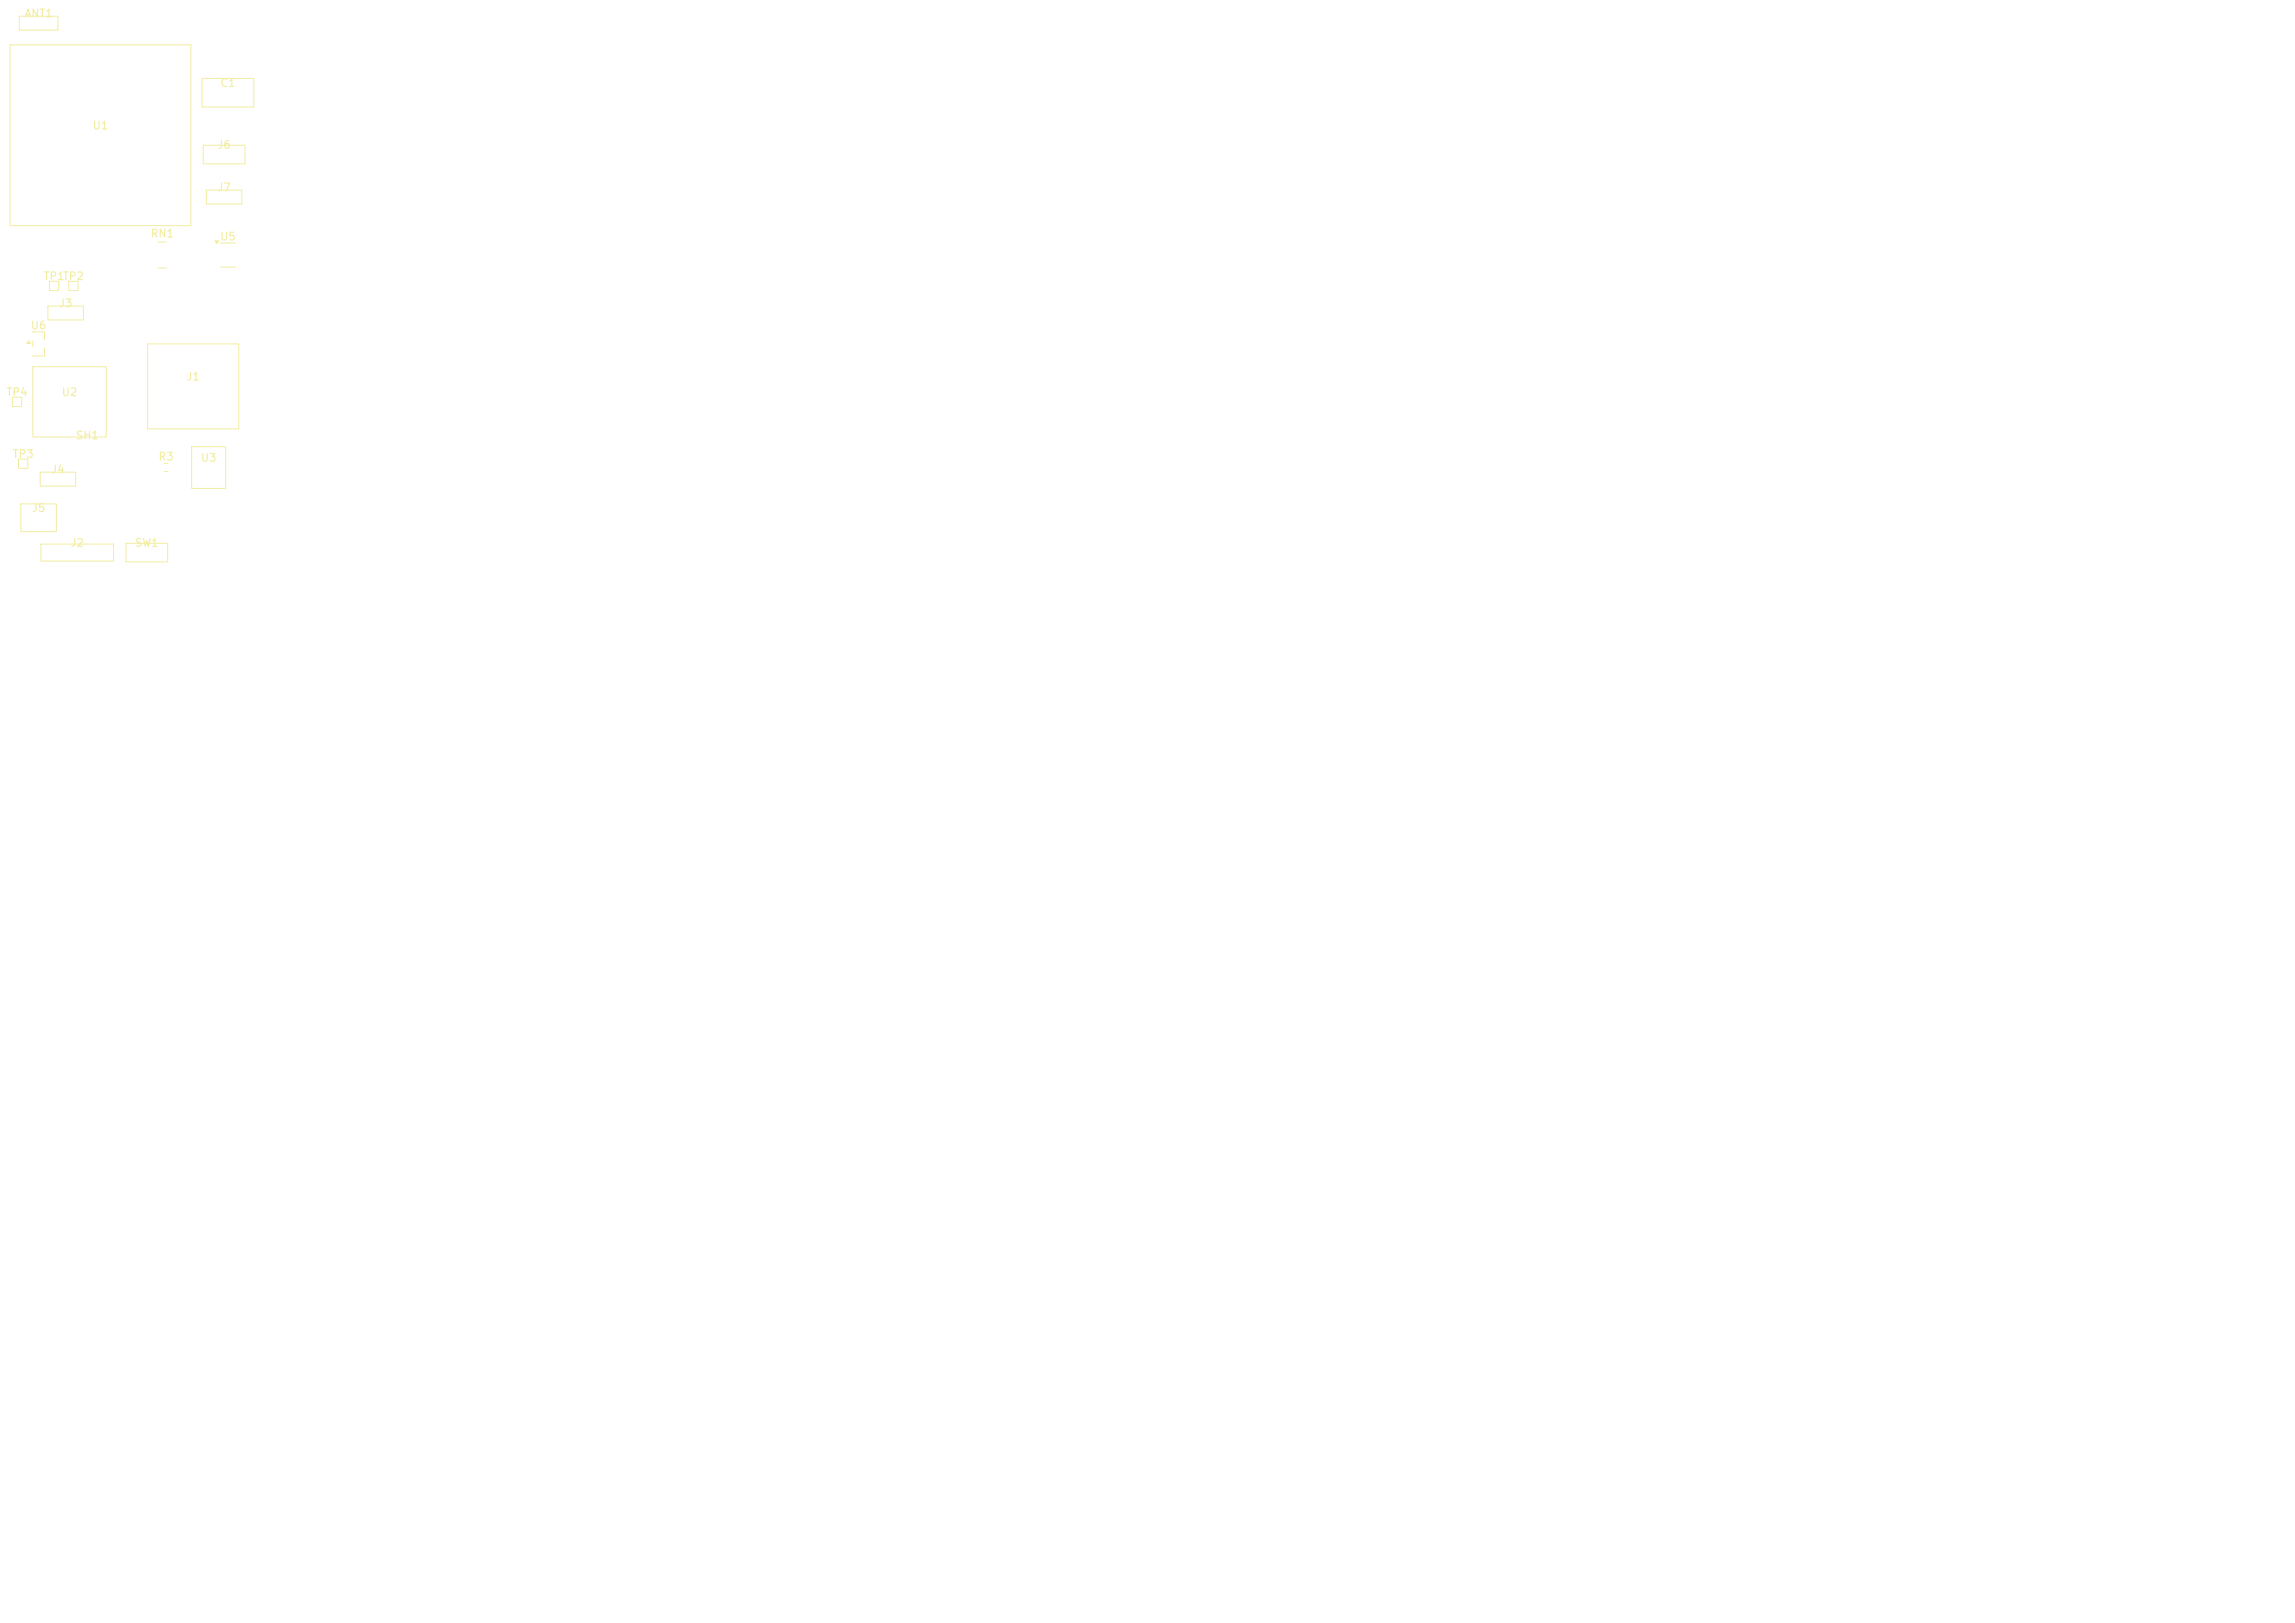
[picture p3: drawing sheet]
<svg xmlns="http://www.w3.org/2000/svg" width="297mm" height="210mm" viewBox="0 0 297 210" stroke-linecap="round" stroke-linejoin="round" font-family="sans-serif">
<defs><g id="words">
<g font-size="1" fill="#f2eda1">
<text x="3.1" y="2.5">ANT1</text>
<text x="28.4" y="11.5">C1</text>
<text x="11.9" y="17">U1</text>
<text x="28" y="19.5">J6</text>
<text x="28" y="25">J7</text>
<text x="19.4" y="31">RN1</text>
<text x="28.4" y="31.4">U5</text>
<text x="5.5" y="36.5">TP1TP2</text>
<text x="7.5" y="40">J3</text>
<text x="3.9" y="42.9">U6</text>
<text x=".7" y="51.5">TP4</text>
<text x="7.9" y="51.5">U2</text>
<text x="24" y="49.5">J1</text>
<text x="1.5" y="59.5">TP3</text>
<text x="9.7" y="57.1">SH1</text>
<text x="20.4" y="59.8">R3</text>
<text x="25.9" y="60">U3</text>
<text x="6.5" y="61.5">J4</text>
<text x="4" y="66.5">J5</text>
<text x="9" y="71">J2</text>
<text x="17.4" y="71">SW1</text>
</g>
</g></defs>
<path d="M3.7 44.1l.2 .4h-.4zM4.2 43l1.6-.1v1M4.2 44.1v.8M5.8 45.1v1l-1.6-.1" fill="none" stroke="#f2eda1" stroke-width=".13"/>
<path d="M3.7 44.1l.2 .4h-.4z" fill="#f2eda1"/>
<g fill="none" stroke="#f2eda1" stroke-width=".13">
<path d="M1.3 5.8h23.4v23.4h-23.4zM2.5 2.1h5v1.8h-5zM26.2 10.2h6.7v3.7h-6.7zM6.2 39.6h4.6v1.8h-4.6zM6.4 36.4h1.2v1.2h-1.2zM8.9 36.4h1.2v1.2h-1.2zM26.7 24.6h4.6v1.8h-4.6zM27.8 31.2h.5l-.3 .3zM28.6 31.5h1.8M28.6 34.5h1.8M1.6 51.4h1.2v1.2h-1.2zM4.3 47.5h9.5v9.1h-9.5z"/>
<path d="M21.3 60h.4M24.8 57.8h4.4v5.4h-4.4zM2.7 65.2h4.6v3.6h-4.6zM5.2 61.1h4.6v1.8h-4.6zM16.3 70.3h5.4v2.4h-5.4zM21.3 61h.4"/>
</g>
<path d="M27.8 31.2h.5l-.3 .3z" fill="#f2eda1"/>
<path d="M26.3 18.8h5.4v2.4h-5.4zM20.5 31.3h1M20.5 34.7h1M2.4 59.4h1.2v1.2h-1.2zM19.1 44.5h11.8v11h-11.8zM5.3 70.4h9.4v2.2h-9.4z" fill="none" stroke="#f2eda1" stroke-width=".13"/>
<use href="#words"/>
</svg>
